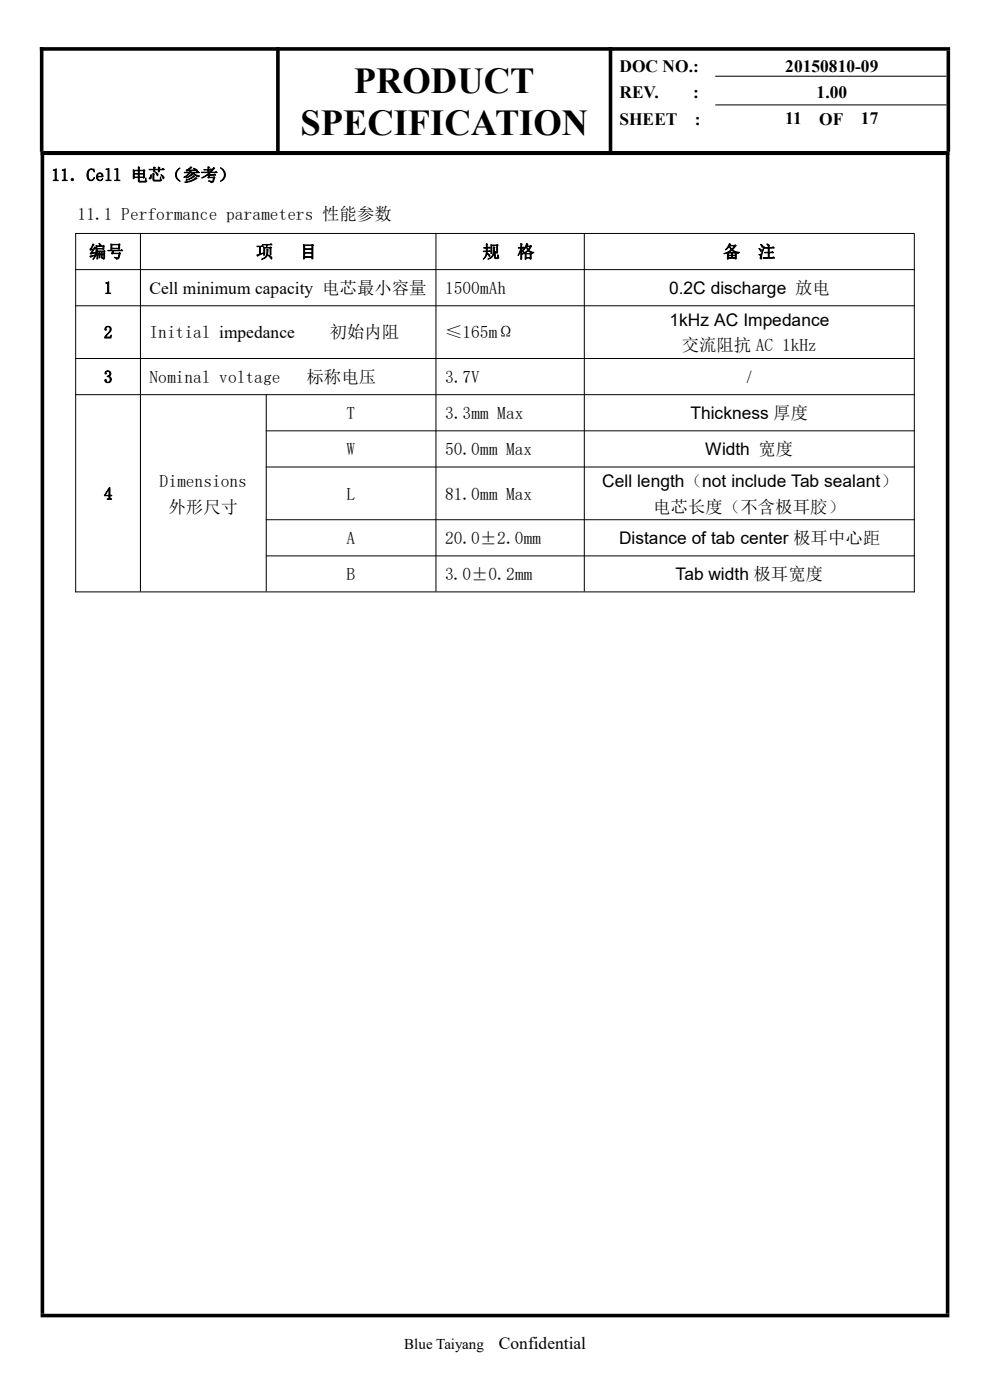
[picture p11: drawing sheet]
<svg xmlns="http://www.w3.org/2000/svg" width="210mm" height="297mm" viewBox="0 0 210 297" stroke-linecap="round" stroke-linejoin="round" font-family="sans-serif">
<defs><g id="words">
<g font-size="7.7">
<text x="75.1" y="19.7">PRODUCT</text>
<text x="63.7" y="28.7">SPECIFICATION</text>
</g>
<g font-size="3.7">
<text x="131.4" y="15.3">DOC NO.:</text>
<text x="166.6" y="15.3">20150810-09</text>
<text x="131.4" y="20.8">REV.</text>
<text x="147.1" y="20.8">:</text>
<text x="173.2" y="20.8">1.00</text>
<text x="131.4" y="26.4">SHEET</text>
<text x="147.4" y="26.4">:</text>
<text x="166.6" y="26.4">11</text>
<text x="173.8" y="26.4">OF</text>
<text x="182.6" y="26.4">17</text>
<text x="10.9" y="38.4">11．Cell 电芯（参考）</text>
<text x="16.5" y="46.6">11.1 Performance parameters 性能参数</text>
<text x="18.9" y="54.7">编号</text>
<text x="54.3" y="54.7">项</text>
<text x="63.5" y="54.7">目</text>
<text x="102.3" y="54.7">规</text>
<text x="109.7" y="54.7">格</text>
<text x="153.4" y="54.7">备</text>
<text x="160.8" y="54.7">注</text>
<text x="22" y="62.3">1</text>
<text x="31.7" y="62.3">Cell minimum capacity 电芯最小容量</text>
<text x="94.4" y="62.3">1500mAh</text>
<text x="141.9" y="62.3">0.2C discharge 放电</text>
<text x="22" y="71.8">2</text>
<text x="31.7" y="71.8">Initial impedance</text>
<text x="69.9" y="71.8">初始内阻</text>
<text x="94.4" y="71.8">≤165mΩ</text>
<text x="142" y="69.1">1kHz AC Impedance</text>
<text x="144.6" y="74.5">交流阻抗 AC 1kHz</text>
<text x="22" y="81.2">3</text>
<text x="31.7" y="81.2">Nominal voltage</text>
<text x="65" y="81.2">标称电压</text>
<text x="94.4" y="81.2">3.7V</text>
<text x="158.4" y="81.2">/</text>
<text x="73.5" y="88.9">T</text>
<text x="94.4" y="88.9">3.3mm Max</text>
<text x="146.5" y="88.9">Thickness 厚度</text>
<text x="73.5" y="96.5">W</text>
<text x="94.4" y="96.5">50.0mm Max</text>
<text x="149.6" y="96.5">Width 宽度</text>
<text x="22" y="106">4</text>
<text x="33.9" y="103.2">Dimensions</text>
<text x="73.5" y="106">L</text>
<text x="94.4" y="106">81.0mm Max</text>
<text x="127.8" y="103.2">Cell length（not include Tab sealant）</text>
<text x="35.7" y="108.7">外形尺寸</text>
<text x="138.6" y="108.7">电芯长度（不含极耳胶）</text>
<text x="73.5" y="115.4">A</text>
<text x="94.4" y="115.4">20.0±2.0mm</text>
<text x="131.3" y="115.4">Distance of tab center 极耳中心距</text>
<text x="73.5" y="123.1">B</text>
<text x="94.4" y="123.1">3.0±0.2mm</text>
<text x="143.3" y="123.1">Tab width 极耳宽度</text>
<text x="105.8" y="286.2">Confidential</text>
</g>
<text font-size="3.2" x="85.8" y="286.2">Blue Taiyang</text>
</g></defs>
<path d="M8.5 10.4h193.1M8.8 10v22.2M58.9 10v22.1M129.5 10v22.1M201.2 10.8v21.4M8.6 32.5h192.8M9 32.1v246.6M201 32.1v246.6M8.6 279.1h192.8" fill="none" stroke="#000" stroke-width=".76" stroke-linecap="butt"/>
<g fill="none" stroke="#000" stroke-width=".21">
<path d="M151.7 16.2h49.1M9.2 32.1h191.6M151.7 22.3h49.1M16 49.5h178M16 57.2h178M16.1 49.4v76.3M29.8 49.4v76.1M92.5 49.4v76.1M123.9 49.4v76.1M194 49.6v76.1M16 64.9h178M16 76.1h178"/>
<path d="M16 83.7h178M56.4 91.4h137.6M56.4 99.1h137.6M56.5 83.6v41.9M56.4 110.3h137.6M56.4 117.9h137.6M16 125.6h178"/>
</g>
<use href="#words"/>
</svg>
